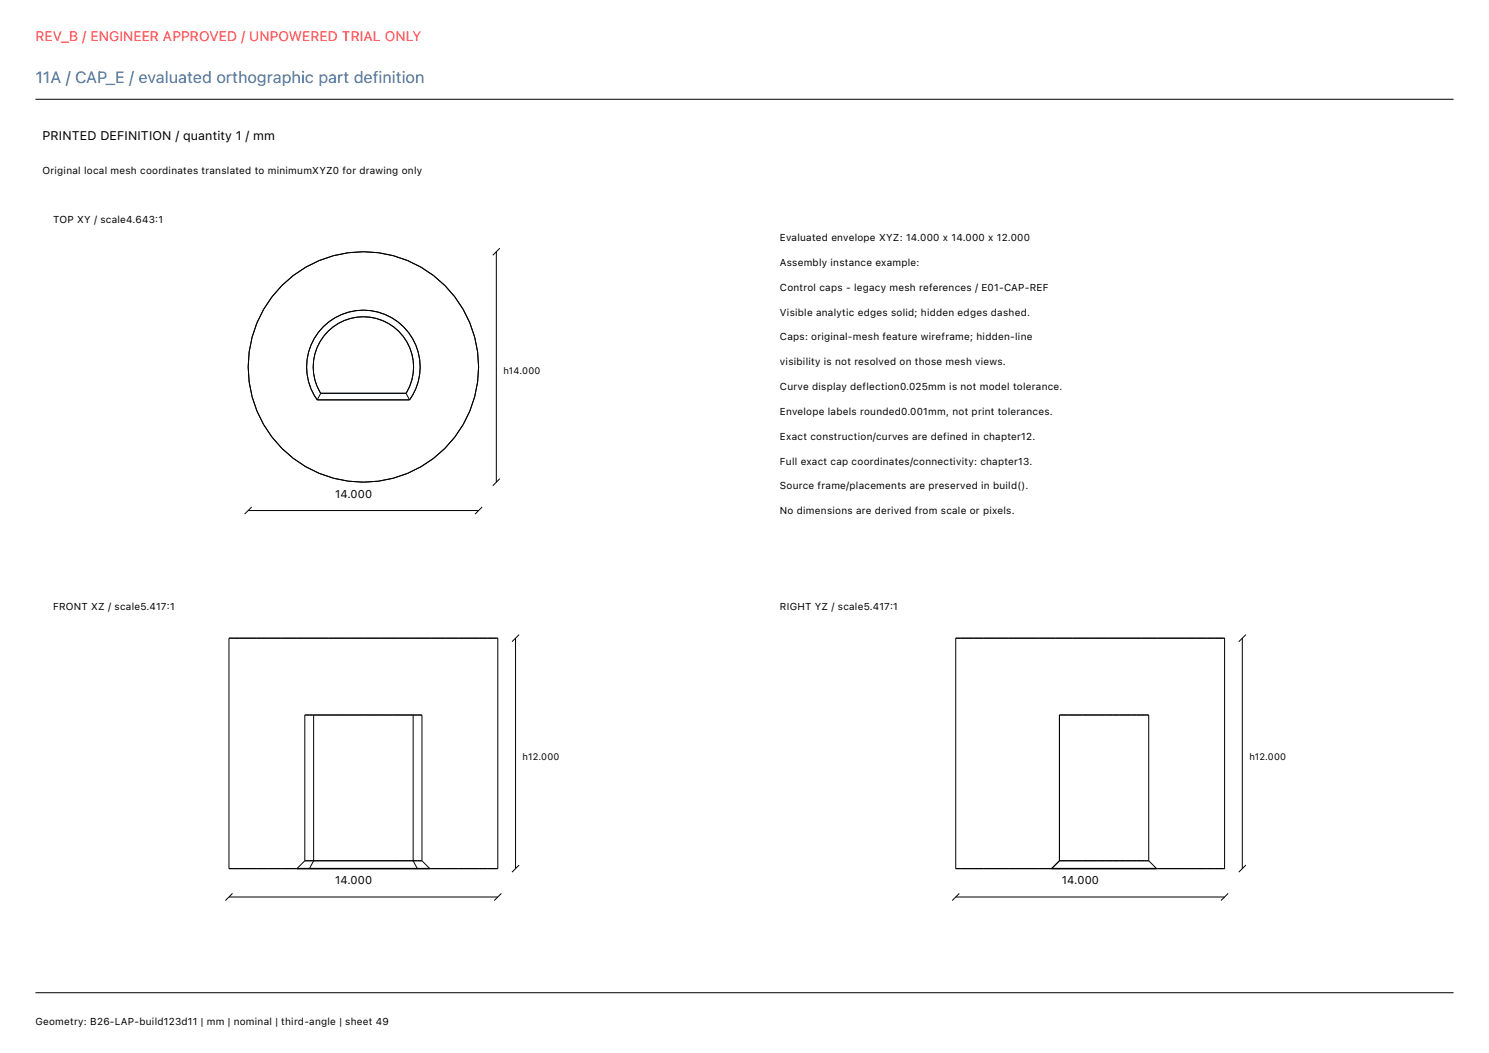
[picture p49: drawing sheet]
<svg xmlns="http://www.w3.org/2000/svg" width="420mm" height="297mm" viewBox="0 0 420 297" stroke-linecap="round" stroke-linejoin="round" font-family="sans-serif">
<defs><g id="words">
<text font-size="4.6" fill="#416e9e" x="10" y="23.4">11A / CAP_E / evaluated orthographic part definition</text>
<text font-size="3.9" fill="#ff383c" x="10" y="11.7">REV_B / ENGINEER APPROVED / UNPOWERED TRIAL ONLY</text>
<text font-size="3.5" x="12" y="39.4">PRINTED DEFINITION / quantity 1 / mm</text>
<g font-size="3.2">
<text x="94.5" y="140.4">14.000</text>
<text x="94.5" y="249.4">14.000</text>
<text x="299.5" y="249.4">14.000</text>
</g>
<g font-size="2.8">
<text x="12" y="49">Original local mesh coordinates translated to minimumXYZ0 for drawing only</text>
<text x="15" y="63">TOP XY / scale4.643:1</text>
<text x="220" y="68">Evaluated envelope XYZ: 14.000 x 14.000 x 12.000</text>
<text x="220" y="75">Assembly instance example:</text>
<text x="220" y="82">Control caps - legacy mesh references / E01-CAP-REF</text>
<text x="220" y="89">Visible analytic edges solid; hidden edges dashed.</text>
<text x="220" y="96">Caps: original-mesh feature wireframe; hidden-line</text>
<text x="220" y="103">visibility is not resolved on those mesh views.</text>
<text x="220" y="110">Curve display deflection0.025mm is not model tolerance.</text>
<text x="220" y="117">Envelope labels rounded0.001mm, not print tolerances.</text>
<text x="220" y="124">Exact construction/curves are defined in chapter12.</text>
<text x="220" y="131">Full exact cap coordinates/connectivity: chapter13.</text>
<text x="220" y="138">Source frame/placements are preserved in build().</text>
<text x="220" y="145">No dimensions are derived from scale or pixels.</text>
<text x="15" y="172">FRONT XZ / scale5.417:1</text>
<text x="220" y="172">RIGHT YZ / scale5.417:1</text>
<text x="10" y="289">Geometry: B26-LAP-build123d11 | mm | nominal | third-angle | sheet 49</text>
</g>
<g font-size="2.6">
<text x="142" y="105.4">h14.000</text>
<text x="147.4" y="214.4">h12.000</text>
<text x="352.4" y="214.4">h12.000</text>
</g>
</g></defs>
<g fill="none" stroke="#000" stroke-width=".28">
<path d="M10 28h400M140 71v65M141 70l-2 2M89.5 112.8a16 16 0 0 1 13-25.3 16 16 0 0 1 13 25.3M89.5 112.8h26M90.5 110.9a14.1 14.1 0 0 1 12-21.6 14.1 14.1 0 0 1 12 21.6M90.5 110.9h24M90.5 110.9l-1 1.9M114.5 110.9l1 1.9M141 135l-2 2M70 144h65M71 143l-2 2"/>
<path d="M136 143l-2 2M146.4 179l-2 2M351.4 179l-2 2M64.6 180h75.8v65h-75.8zM145.4 180v65M269.6 180h75.8v65h-75.8zM350.4 180v65M88.5 201.7v41.1l-1.2 2.1M116.5 201.7v41.1l1.2 2.1M64.6 253h75.8M65.6 252l-2 2M83.8 244.9v.1"/>
<path d="M86 242.8h33M86 242.8v-41.1h33v41.1M86 242.8l-2.2 2.1M87.3 244.9v.1M117.7 244.9v.1M119 242.8l2.2 2.1M121.2 244.9v.1M141.4 252l-2 2M146.4 244l-2 2M269.6 253h75.8M270.6 252l-2 2M296.7 244.9v.1"/>
<path d="M298.8 242.8h25.2M298.8 242.8v-41.1h25.2v41.1M298.8 242.8l-2.1 2.1M324 242.8l2.2 2.1M326.2 244.9v.1M346.4 252l-2 2M351.4 244l-2 2M10 280h400"/>
<circle cx="102.5" cy="103.5" r="32.5"/>
</g>
<use href="#words"/>
</svg>
